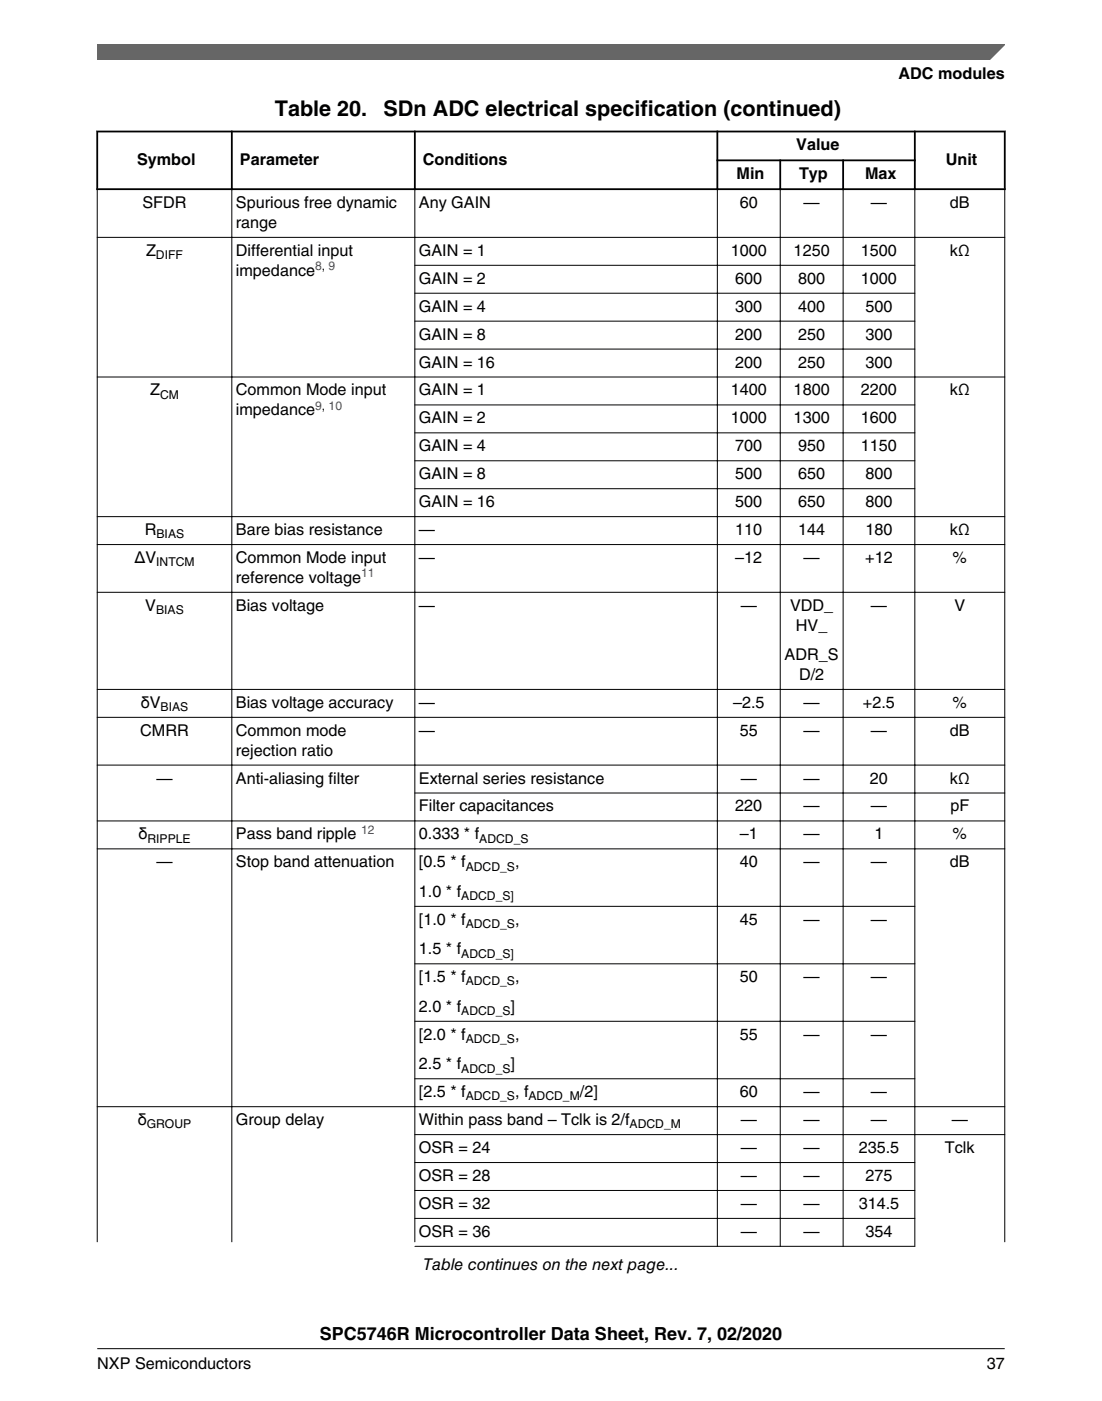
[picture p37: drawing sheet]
<svg xmlns="http://www.w3.org/2000/svg" width="216mm" height="274mm" viewBox="0 0 216 274" stroke-linecap="round" stroke-linejoin="round" font-family="sans-serif">
<defs><g id="words">
<g font-size="4.2">
<text x="53.8" y="22.7">Table 20.</text>
<text x="75.1" y="22.7">SDn ADC electrical specification (continued)</text>
</g>
<text font-size="3.5" x="62.7" y="262.3">SPC5746R Microcontroller Data Sheet, Rev. 7, 02/2020</text>
<g font-size="3.2">
<text x="176" y="15.5">ADC modules</text>
<text x="156" y="29.4">Value</text>
<text x="26.9" y="32.3">Symbol</text>
<text x="47" y="32.3">Parameter</text>
<text x="82.9" y="32.3">Conditions</text>
<text x="144.3" y="35.1">Min</text>
<text x="156.6" y="35.1">Typ</text>
<text x="169.5" y="35.1">Max</text>
<text x="185.3" y="32.3">Unit</text>
<text x="27.9" y="40.7">SFDR</text>
<text x="46.2" y="40.7">Spurious free dynamic</text>
<text x="82.1" y="40.7">Any GAIN</text>
<text x="144.9" y="40.7">60</text>
<text x="157.4" y="40.7">—</text>
<text x="170.6" y="40.7">—</text>
<text x="186.1" y="40.7">dB</text>
<text x="46.2" y="44.6">range</text>
<text x="28.6" y="50.1">Z</text>
<text x="46.2" y="50.1">Differential input</text>
<text x="46.2" y="54">impedance</text>
<text x="82.1" y="50.1">GAIN = 1</text>
<text x="143.2" y="50.1">1000</text>
<text x="155.5" y="50.1">1250</text>
<text x="168.7" y="50.1">1500</text>
<text x="186.1" y="50.1">kΩ</text>
<text x="82.1" y="55.6">GAIN = 2</text>
<text x="144.1" y="55.6">600</text>
<text x="156.4" y="55.6">800</text>
<text x="168.7" y="55.6">1000</text>
<text x="82.1" y="61">GAIN = 4</text>
<text x="144.1" y="61">300</text>
<text x="156.4" y="61">400</text>
<text x="169.6" y="61">500</text>
<text x="82.1" y="66.5">GAIN = 8</text>
<text x="82.1" y="72">GAIN = 16</text>
<text x="144.1" y="66.5">200</text>
<text x="144.1" y="72">200</text>
<text x="156.4" y="66.5">250</text>
<text x="156.4" y="72">250</text>
<text x="169.6" y="66.5">300</text>
<text x="169.6" y="72">300</text>
<text x="29.4" y="77.4">Z</text>
<text x="46.2" y="77.4">Common Mode input</text>
<text x="82.1" y="77.4">GAIN = 1</text>
<text x="143.2" y="77.4">1400</text>
<text x="155.5" y="77.4">1800</text>
<text x="168.7" y="77.4">2200</text>
<text x="186.1" y="77.4">kΩ</text>
<text x="46.2" y="81.3">impedance</text>
<text x="82.1" y="82.9">GAIN = 2</text>
<text x="143.2" y="82.9">1000</text>
<text x="155.5" y="82.9">1300</text>
<text x="168.7" y="82.9">1600</text>
<text x="82.1" y="88.4">GAIN = 4</text>
<text x="144.1" y="88.4">700</text>
<text x="156.4" y="88.4">950</text>
<text x="168.7" y="88.4">1150</text>
<text x="82.1" y="93.8">GAIN = 8</text>
<text x="144.1" y="93.8">500</text>
<text x="156.4" y="93.8">650</text>
<text x="169.6" y="93.8">800</text>
<text x="82.1" y="99.3">GAIN = 16</text>
<text x="144.1" y="99.3">500</text>
<text x="156.4" y="99.3">650</text>
<text x="169.6" y="99.3">800</text>
<text x="28.4" y="104.8">R</text>
<text x="46.2" y="104.8">Bare bias resistance</text>
<text x="82.1" y="104.8">—</text>
<text x="144.1" y="104.8">110</text>
<text x="156.4" y="104.8">144</text>
<text x="169.6" y="104.8">180</text>
<text x="186.1" y="104.8">kΩ</text>
<text x="26.3" y="110.2">ΔV</text>
<text x="46.2" y="110.2">Common Mode input</text>
<text x="82.1" y="110.2">—</text>
<text x="144.1" y="110.2">–12</text>
<text x="157.4" y="110.2">—</text>
<text x="169.5" y="110.2">+12</text>
<text x="186.6" y="110.2">%</text>
<text x="28.5" y="119.6">V</text>
<text x="46.2" y="114.1">reference voltage</text>
<text x="46.2" y="119.6">Bias voltage</text>
<text x="82.1" y="119.6">—</text>
<text x="145.1" y="119.6">—</text>
<text x="154.8" y="119.6">VDD_</text>
<text x="170.6" y="119.6">—</text>
<text x="187" y="119.6">V</text>
<text x="155.9" y="123.5">HV_</text>
<text x="153.7" y="129.2">ADR_S</text>
<text x="156.6" y="133.1">D/2</text>
<text x="27.6" y="138.6">δV</text>
<text x="46.2" y="138.6">Bias voltage accuracy</text>
<text x="82.1" y="138.6">—</text>
<text x="143.6" y="138.6">–2.5</text>
<text x="157.4" y="138.6">—</text>
<text x="169.1" y="138.6">+2.5</text>
<text x="186.6" y="138.6">%</text>
<text x="27.5" y="144.1">CMRR</text>
<text x="46.2" y="144.1">Common mode</text>
<text x="46.2" y="147.9">rejection ratio</text>
<text x="82.1" y="144.1">—</text>
<text x="144.9" y="144.1">55</text>
<text x="157.4" y="144.1">—</text>
<text x="170.6" y="144.1">—</text>
<text x="186.1" y="144.1">dB</text>
<text x="30.6" y="153.4">—</text>
<text x="46.2" y="153.4">Anti-aliasing filter</text>
<text x="82.1" y="153.4">External series resistance</text>
<text x="145.1" y="153.4">—</text>
<text x="157.4" y="153.4">—</text>
<text x="170.4" y="153.4">20</text>
<text x="186.1" y="153.4">kΩ</text>
<text x="82.1" y="158.9">Filter capacitances</text>
<text x="144.1" y="158.9">220</text>
<text x="157.4" y="158.9">—</text>
<text x="170.6" y="158.9">—</text>
<text x="186.2" y="158.9">pF</text>
<text x="27.1" y="164.4">δ</text>
<text x="46.2" y="164.4">Pass band ripple</text>
<text x="82.1" y="164.4">0.333 * f</text>
<text x="144.9" y="164.4">–1</text>
<text x="157.4" y="164.4">—</text>
<text x="171.3" y="164.4">1</text>
<text x="186.6" y="164.4">%</text>
<text x="30.6" y="169.8">—</text>
<text x="46.2" y="169.8">Stop band attenuation</text>
<text x="82.1" y="169.8">[0.5 * f</text>
<text x="100.9" y="169.8">,</text>
<text x="144.9" y="169.8">40</text>
<text x="157.4" y="169.8">—</text>
<text x="170.6" y="169.8">—</text>
<text x="186.1" y="169.8">dB</text>
<text x="82.1" y="175.6">1.0 * f</text>
<text x="82.1" y="181.1">[1.0 * f</text>
<text x="100.9" y="181.1">,</text>
<text x="144.9" y="181.1">45</text>
<text x="157.4" y="181.1">—</text>
<text x="170.6" y="181.1">—</text>
<text x="82.1" y="186.9">1.5 * f</text>
<text x="82.1" y="192.3">[1.5 * f</text>
<text x="100.9" y="192.3">,</text>
<text x="144.9" y="192.3">50</text>
<text x="157.4" y="192.3">—</text>
<text x="170.6" y="192.3">—</text>
<text x="82.1" y="198.1">2.0 * f</text>
<text x="82.1" y="203.6">[2.0 * f</text>
<text x="100" y="198.1">]</text>
<text x="100.9" y="203.6">,</text>
<text x="144.9" y="203.6">55</text>
<text x="157.4" y="203.6">—</text>
<text x="170.6" y="203.6">—</text>
<text x="82.1" y="209.4">2.5 * f</text>
<text x="100" y="209.4">]</text>
<text x="82.1" y="214.8">[2.5 * f</text>
<text x="100.9" y="214.8">, f</text>
<text x="113.6" y="214.8">/2]</text>
<text x="144.9" y="214.8">60</text>
<text x="157.4" y="214.8">—</text>
<text x="170.6" y="214.8">—</text>
<text x="27" y="220.3">δ</text>
<text x="46.2" y="220.3">Group delay</text>
<text x="82.1" y="220.3">Within pass band – Tclk is 2/f</text>
<text x="145.1" y="220.3">—</text>
<text x="157.4" y="220.3">—</text>
<text x="170.6" y="220.3">—</text>
<text x="186.5" y="220.3">—</text>
<text x="82.1" y="225.8">OSR = 24</text>
<text x="145.1" y="225.8">—</text>
<text x="157.4" y="225.8">—</text>
<text x="168.2" y="225.8">235.5</text>
<text x="185.1" y="225.8">Tclk</text>
<text x="82.1" y="231.2">OSR = 28</text>
<text x="145.1" y="231.2">—</text>
<text x="157.4" y="231.2">—</text>
<text x="169.6" y="231.2">275</text>
<text x="82.1" y="236.7">OSR = 32</text>
<text x="145.1" y="236.7">—</text>
<text x="157.4" y="236.7">—</text>
<text x="168.2" y="236.7">314.5</text>
<text x="82.1" y="242.2">OSR = 36</text>
<text x="145.1" y="242.2">—</text>
<text x="157.4" y="242.2">—</text>
<text x="169.6" y="242.2">354</text>
<text x="82.9" y="248.6">Table continues on the next page...</text>
<text x="19.1" y="268">NXP Semiconductors</text>
<text x="193.3" y="268">37</text>
</g>
<g font-size="2.4">
<text x="30.6" y="50.7">DIFF</text>
<text x="31.4" y="78.1">CM</text>
<text x="30.7" y="105.4">BIAS</text>
<text x="30.6" y="110.9">INTCM</text>
<text x="30.6" y="120.2">BIAS</text>
<text x="31.5" y="139.2">BIAS</text>
<text x="28.9" y="165">RIPPLE</text>
<text x="93.9" y="165">ADCD_S</text>
<text x="91.2" y="170.5">ADCD_S</text>
<text x="90.4" y="176.2">ADCD_S]</text>
<text x="91.2" y="181.7">ADCD_S</text>
<text x="90.4" y="187.5">ADCD_S]</text>
<text x="91.2" y="193">ADCD_S</text>
<text x="90.4" y="198.7">ADCD_S</text>
<text x="90.4" y="210">ADCD_S</text>
<text x="91.2" y="204.2">ADCD_S</text>
<text x="91.2" y="215.5">ADCD_S</text>
<text x="103.6" y="215.5">ADCD_M</text>
<text x="28.8" y="220.9">GROUP</text>
<text x="123.4" y="220.9">ADCD_M</text>
</g>
<g font-size="2.4" fill="#00f">
<text x="61.7" y="52.9">8, 9</text>
<text x="61.7" y="80.2">9, 10</text>
<text x="70.7" y="113.1">11</text>
<text x="70.7" y="163.3">12</text>
</g>
</g></defs>
<path d="M18.9 25.8h178.1M18.9 37h178.1M19 25.6v11.6M45.4 25.6v11.6M81.3 25.6v11.6M140.4 31.4h39M140.5 25.6v11.6M152.9 31.2v6M165.2 31.2v6M179.2 25.6v11.6M196.8 25.6v11.6" fill="none" stroke="#000" stroke-width=".35"/>
<g fill="none" stroke="#000" stroke-width=".2">
<path d="M19 37.2v206M45.4 36.8v206.4M81.3 36.8v206.4M140.5 36.8v207.3M152.9 36.8v207.3M165.2 36.8v207.3M179.2 36.8v207.3M196.8 37.2v206M19 46.5h177.9M81.2 51.9h98.1M81.2 57.4h98.1M19 73.8h177.9"/>
<path d="M81.2 62.9h98.1M81.2 68.4h98.1M81.2 79.3h98.1M81.2 84.8h98.1M81.2 90.2h98.1M81.2 95.7h98.1M19 101.2h177.9M19 106.6h177.9M19 116h177.9M19 135h177.9M19 140.5h177.9M19 149.8h177.9"/>
<path d="M81.2 155.3h115.7M19 160.7h177.9M19 166.2h177.9M81.2 177.5h98.1M81.2 188.7h98.1M81.2 200h98.1M19 216.7h177.9M81.2 211.2h98.1M81.2 222.2h115.7M81.2 227.6h98.1M81.2 233.1h98.1M81.2 238.6h98.1"/>
<path d="M81.2 244h98.1"/>
</g>
<path d="M19 8.7h177.8l-5.6 3h-172.2z" fill="#666"/>
<path d="M19 11.7v-3h177.8l-3 3" fill="none" stroke="#666" stroke-width=".28"/>
<path d="M19 264.1h177.8" fill="none" stroke="#000" stroke-width=".2"/>
<use href="#words"/>
</svg>
